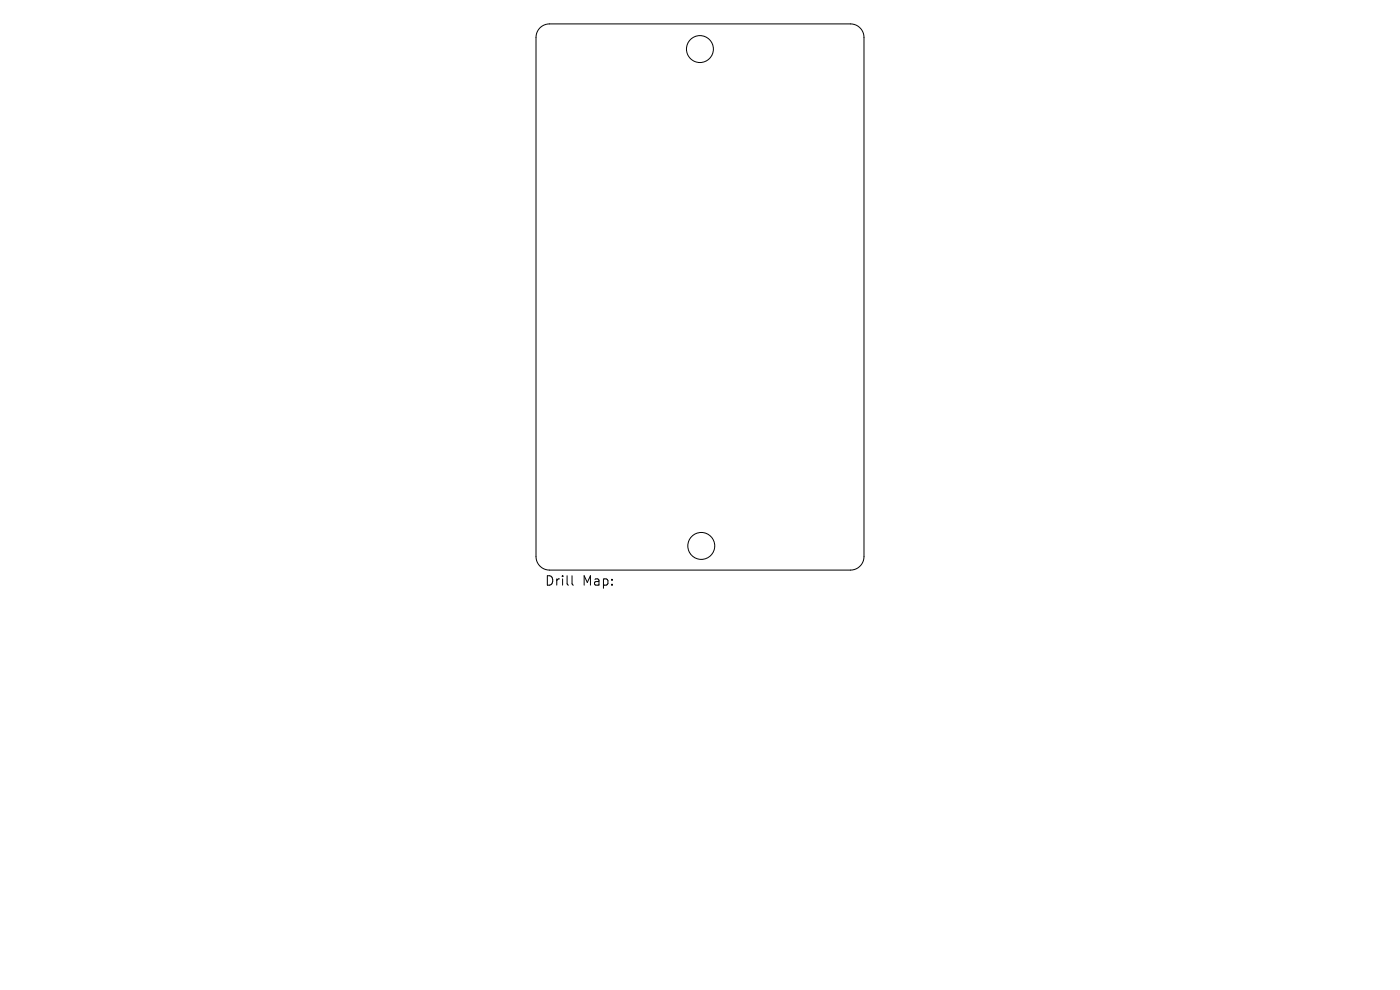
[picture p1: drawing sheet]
<svg xmlns="http://www.w3.org/2000/svg" width="297mm" height="210mm" viewBox="0 0 297 210" stroke-linecap="round" stroke-linejoin="round" font-family="sans-serif">
<defs><g id="words">
<g font-size="2.8">
<text x="115.6" y="124.5">Drill</text>
<text x="123.5" y="124.5">Map:</text>
</g>
</g></defs>
<g fill="none" stroke="#000" stroke-width=".21">
<path d="M114.4 6.1l1-.8 1.2-.2h63.8a2.86 2.86 0 0 1 2.9 2.8v110.2a2.86 2.86 0 0 1-2.9 2.8h-63.8a2.86 2.86 0 0 1-2.9-2.8v-110.2l.1-.8zM121.4 122.1v1.7l.2 .3"/>
<circle cx="148.5" cy="10.4" r="2.86"/>
<circle cx="148.8" cy="115.8" r="2.86"/>
</g>
<use href="#words"/>
</svg>
